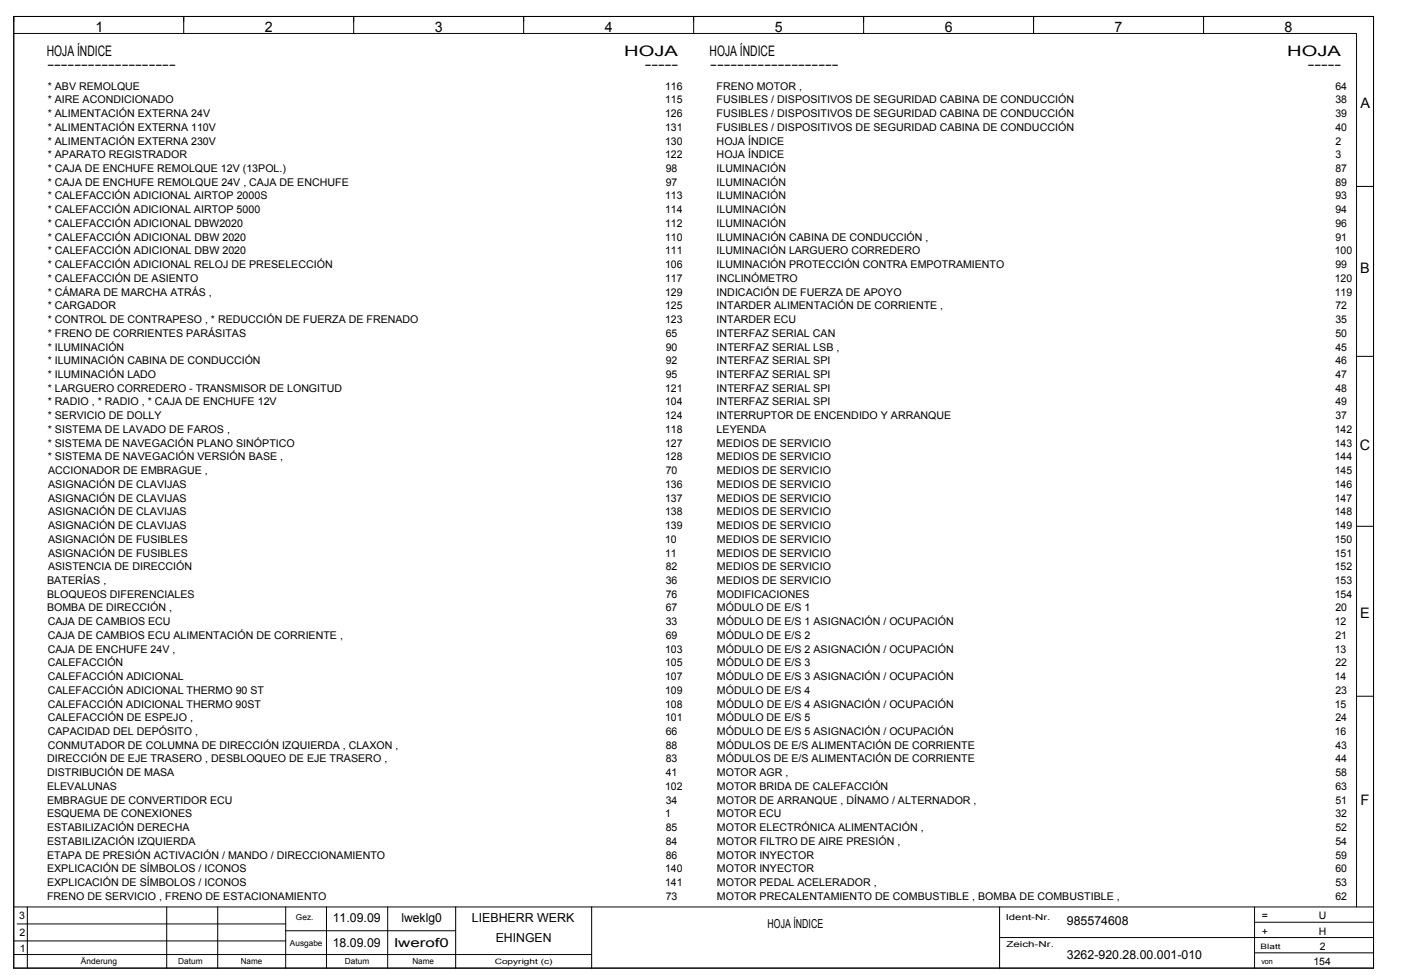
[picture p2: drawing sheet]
<svg xmlns="http://www.w3.org/2000/svg" width="408mm" height="284mm" viewBox="0 0 408 284" stroke-linecap="round" stroke-linejoin="round" font-family="sans-serif">
<defs><g id="words">
<g font-size="4.2">
<text x="27.8" y="9.3">1</text>
<text x="77.1" y="9.3">2</text>
<text x="126.6" y="9.3">3</text>
<text x="176.1" y="9.3">4</text>
<text x="225.6" y="9.3">5</text>
<text x="275.2" y="9.3">6</text>
<text x="324.6" y="9.3">7</text>
<text x="374.1" y="9.3">8</text>
<text x="13.6" y="16.2">HOJA ÍNDICE</text>
<text x="181.8" y="16.2">HOJA</text>
<text x="206.6" y="16.2">HOJA ÍNDICE</text>
<text x="374.9" y="16.2">HOJA</text>
<text x="13.8" y="20.2">-------------------</text>
<text x="187.8" y="20.2">-----</text>
<text x="206.9" y="20.2">-------------------</text>
<text x="380.8" y="20.2">-----</text>
<text x="396.2" y="31.6">A</text>
<text x="396.1" y="79.6">B</text>
<text x="396" y="131.1">C</text>
<text x="396.1" y="180.1">E</text>
<text x="396.2" y="234.5">F</text>
</g>
<g font-size="3.6">
<text x="96.9" y="268.5">11.09.09</text>
<text x="116.9" y="268.5">lweklg0</text>
<text x="137.4" y="268.5">LIEBHERR WERK</text>
<text x="310.7" y="269.5">985574608</text>
<text x="96.9" y="275.9">18.09.09</text>
<text x="114.8" y="275.9">lwerof0</text>
<text x="144.3" y="274.4">EHINGEN</text>
<text x="223.6" y="270.4">HOJA ÍNDICE</text>
<text x="310.7" y="279.4">3262-920.28.00.001-010</text>
</g>
<g font-size="3.1">
<text x="13.9" y="26.1">* ABV REMOLQUE</text>
<text x="193.7" y="26.1">116</text>
<text x="208.7" y="26.1">FRENO MOTOR ,</text>
<text x="388.9" y="26.1">64</text>
<text x="13.9" y="30.1">* AIRE ACONDICIONADO</text>
<text x="13.9" y="34.1">* ALIMENTACIÓN EXTERNA 24V</text>
<text x="193.7" y="30.1">115</text>
<text x="193.7" y="34.1">126</text>
<text x="208.7" y="30.1">FUSIBLES / DISPOSITIVOS DE SEGURIDAD CABINA DE CONDUCCIÓN</text>
<text x="208.7" y="34.1">FUSIBLES / DISPOSITIVOS DE SEGURIDAD CABINA DE CONDUCCIÓN</text>
<text x="388.9" y="30.1">38</text>
<text x="388.9" y="34.1">39</text>
<text x="13.9" y="38.1">* ALIMENTACIÓN EXTERNA 110V</text>
<text x="193.7" y="38.1">131</text>
<text x="208.7" y="38.1">FUSIBLES / DISPOSITIVOS DE SEGURIDAD CABINA DE CONDUCCIÓN</text>
<text x="388.9" y="38.1">40</text>
<text x="13.9" y="42.1">* ALIMENTACIÓN EXTERNA 230V</text>
<text x="13.9" y="46.1">* APARATO REGISTRADOR</text>
<text x="193.7" y="42.1">130</text>
<text x="193.7" y="46.1">122</text>
<text x="208.7" y="42.1">HOJA ÍNDICE</text>
<text x="208.7" y="46.1">HOJA ÍNDICE</text>
<text x="388.9" y="42.1">2</text>
<text x="388.9" y="46.1">3</text>
<text x="13.9" y="50.1">* CAJA DE ENCHUFE REMOLQUE 12V (13POL.)</text>
<text x="193.9" y="50.1">98</text>
<text x="208.7" y="50.1">ILUMINACIÓN</text>
<text x="388.9" y="50.1">87</text>
<text x="13.9" y="54.1">* CAJA DE ENCHUFE REMOLQUE 24V , CAJA DE ENCHUFE</text>
<text x="13.9" y="58.1">* CALEFACCIÓN ADICIONAL AIRTOP 2000S</text>
<text x="193.7" y="58.1">113</text>
<text x="193.9" y="54.1">97</text>
<text x="208.7" y="54.1">ILUMINACIÓN</text>
<text x="208.7" y="58.1">ILUMINACIÓN</text>
<text x="388.9" y="54.1">89</text>
<text x="388.9" y="58.1">93</text>
<text x="13.9" y="62.1">* CALEFACCIÓN ADICIONAL AIRTOP 5000</text>
<text x="193.7" y="62.1">114</text>
<text x="208.7" y="62.1">ILUMINACIÓN</text>
<text x="388.9" y="62.1">94</text>
<text x="13.9" y="66.1">* CALEFACCIÓN ADICIONAL DBW2020</text>
<text x="13.9" y="70.1">* CALEFACCIÓN ADICIONAL DBW 2020</text>
<text x="193.7" y="66.1">112</text>
<text x="193.7" y="70.1">110</text>
<text x="208.7" y="66.1">ILUMINACIÓN</text>
<text x="208.7" y="70.1">ILUMINACIÓN CABINA DE CONDUCCIÓN ,</text>
<text x="388.9" y="66.1">96</text>
<text x="388.9" y="70.1">91</text>
<text x="13.9" y="74.1">* CALEFACCIÓN ADICIONAL DBW 2020</text>
<text x="193.7" y="74.1">111</text>
<text x="208.7" y="74.1">ILUMINACIÓN LARGUERO CORREDERO</text>
<text x="388.7" y="74.1">100</text>
<text x="13.9" y="78.1">* CALEFACCIÓN ADICIONAL RELOJ DE PRESELECCIÓN</text>
<text x="13.9" y="82.1">* CALEFACCIÓN DE ASIENTO</text>
<text x="193.7" y="78.1">106</text>
<text x="193.7" y="82.1">117</text>
<text x="208.7" y="78.1">ILUMINACIÓN PROTECCIÓN CONTRA EMPOTRAMIENTO</text>
<text x="208.7" y="82.1">INCLINÓMETRO</text>
<text x="388.7" y="82.1">120</text>
<text x="388.9" y="78.1">99</text>
<text x="13.9" y="86.1">* CÁMARA DE MARCHA ATRÁS ,</text>
<text x="193.7" y="86.1">129</text>
<text x="208.7" y="86.1">INDICACIÓN DE FUERZA DE APOYO</text>
<text x="388.7" y="86.1">119</text>
<text x="13.9" y="90.1">* CARGADOR</text>
<text x="13.9" y="94.1">* CONTROL DE CONTRAPESO , * REDUCCIÓN DE FUERZA DE FRENADO</text>
<text x="193.7" y="90.1">125</text>
<text x="193.7" y="94.1">123</text>
<text x="208.7" y="90.1">INTARDER ALIMENTACIÓN DE CORRIENTE ,</text>
<text x="208.7" y="94.1">INTARDER ECU</text>
<text x="388.9" y="90.1">72</text>
<text x="388.9" y="94.1">35</text>
<text x="13.9" y="98.1">* FRENO DE CORRIENTES PARÁSITAS</text>
<text x="193.9" y="98.1">65</text>
<text x="208.7" y="98.1">INTERFAZ SERIAL CAN</text>
<text x="388.9" y="98.1">50</text>
<text x="13.9" y="102.1">* ILUMINACIÓN</text>
<text x="13.9" y="106.1">* ILUMINACIÓN CABINA DE CONDUCCIÓN</text>
<text x="193.9" y="102.1">90</text>
<text x="193.9" y="106.1">92</text>
<text x="208.7" y="102.1">INTERFAZ SERIAL LSB ,</text>
<text x="208.7" y="106.1">INTERFAZ SERIAL SPI</text>
<text x="388.9" y="102.1">45</text>
<text x="388.9" y="106.1">46</text>
<text x="13.9" y="110.1">* ILUMINACIÓN LADO</text>
<text x="193.9" y="110.1">95</text>
<text x="208.7" y="110.1">INTERFAZ SERIAL SPI</text>
<text x="388.9" y="110.1">47</text>
<text x="13.9" y="114.1">* LARGUERO CORREDERO - TRANSMISOR DE LONGITUD</text>
<text x="13.9" y="118.1">* RADIO , * RADIO , * CAJA DE ENCHUFE 12V</text>
<text x="193.7" y="114.1">121</text>
<text x="193.7" y="118.1">104</text>
<text x="208.7" y="114.1">INTERFAZ SERIAL SPI</text>
<text x="208.7" y="118.1">INTERFAZ SERIAL SPI</text>
<text x="388.9" y="114.1">48</text>
<text x="388.9" y="118.1">49</text>
<text x="13.9" y="122.1">* SERVICIO DE DOLLY</text>
<text x="193.7" y="122.1">124</text>
<text x="208.7" y="122.1">INTERRUPTOR DE ENCENDIDO Y ARRANQUE</text>
<text x="388.9" y="122.1">37</text>
<text x="13.9" y="126.1">* SISTEMA DE LAVADO DE FAROS ,</text>
<text x="13.9" y="130.1">* SISTEMA DE NAVEGACIÓN PLANO SINÓPTICO</text>
<text x="193.7" y="126.1">118</text>
<text x="193.7" y="130.1">127</text>
<text x="208.7" y="126.1">LEYENDA</text>
<text x="208.8" y="130.1">MEDIOS DE SERVICIO</text>
<text x="388.7" y="126.1">142</text>
<text x="388.7" y="130.1">143</text>
<text x="13.9" y="134.1">* SISTEMA DE NAVEGACIÓN VERSIÓN BASE ,</text>
<text x="193.7" y="134.1">128</text>
<text x="208.8" y="134.1">MEDIOS DE SERVICIO</text>
<text x="388.7" y="134.1">144</text>
<text x="14" y="138.1">ACCIONADOR DE EMBRAGUE ,</text>
<text x="14" y="142.1">ASIGNACIÓN DE CLAVIJAS</text>
<text x="193.7" y="142.1">136</text>
<text x="193.9" y="138.1">70</text>
<text x="208.8" y="138.1">MEDIOS DE SERVICIO</text>
<text x="208.8" y="142.1">MEDIOS DE SERVICIO</text>
<text x="388.7" y="138.1">145</text>
<text x="388.7" y="142.1">146</text>
<text x="14" y="146.1">ASIGNACIÓN DE CLAVIJAS</text>
<text x="193.7" y="146.1">137</text>
<text x="208.8" y="146.1">MEDIOS DE SERVICIO</text>
<text x="388.7" y="146.1">147</text>
<text x="14" y="150.1">ASIGNACIÓN DE CLAVIJAS</text>
<text x="14" y="154.1">ASIGNACIÓN DE CLAVIJAS</text>
<text x="193.7" y="150.1">138</text>
<text x="193.7" y="154.1">139</text>
<text x="208.8" y="150.1">MEDIOS DE SERVICIO</text>
<text x="208.8" y="154.1">MEDIOS DE SERVICIO</text>
<text x="388.7" y="150.1">148</text>
<text x="388.7" y="154.1">149</text>
<text x="14" y="158.1">ASIGNACIÓN DE FUSIBLES</text>
<text x="193.7" y="158.1">10</text>
<text x="208.8" y="158.1">MEDIOS DE SERVICIO</text>
<text x="388.7" y="158.1">150</text>
<text x="14" y="162.1">ASIGNACIÓN DE FUSIBLES</text>
<text x="14" y="166.1">ASISTENCIA DE DIRECCIÓN</text>
<text x="193.7" y="162.1">11</text>
<text x="193.9" y="166.1">82</text>
<text x="208.8" y="162.1">MEDIOS DE SERVICIO</text>
<text x="208.8" y="166.1">MEDIOS DE SERVICIO</text>
<text x="388.7" y="162.1">151</text>
<text x="388.7" y="166.1">152</text>
<text x="13.7" y="170.1">BATERÍAS ,</text>
<text x="193.9" y="170.1">36</text>
<text x="208.8" y="170.1">MEDIOS DE SERVICIO</text>
<text x="388.7" y="170.1">153</text>
<text x="13.7" y="174.1">BLOQUEOS DIFERENCIALES</text>
<text x="13.7" y="178.1">BOMBA DE DIRECCIÓN ,</text>
<text x="193.9" y="174.1">76</text>
<text x="193.9" y="178.1">67</text>
<text x="208.8" y="174.1">MODIFICACIONES</text>
<text x="208.8" y="178.1">MÓDULO DE E/S 1</text>
<text x="388.7" y="174.1">154</text>
<text x="388.9" y="178.1">20</text>
<text x="13.9" y="182.1">CAJA DE CAMBIOS ECU</text>
<text x="193.9" y="182.1">33</text>
<text x="208.8" y="182.1">MÓDULO DE E/S 1 ASIGNACIÓN / OCUPACIÓN</text>
<text x="388.7" y="182.1">12</text>
<text x="13.9" y="186.1">CAJA DE CAMBIOS ECU ALIMENTACIÓN DE CORRIENTE ,</text>
<text x="13.9" y="190.1">CAJA DE ENCHUFE 24V ,</text>
<text x="193.7" y="190.1">103</text>
<text x="193.9" y="186.1">69</text>
<text x="208.8" y="186.1">MÓDULO DE E/S 2</text>
<text x="208.8" y="190.1">MÓDULO DE E/S 2 ASIGNACIÓN / OCUPACIÓN</text>
<text x="388.7" y="190.1">13</text>
<text x="388.9" y="186.1">21</text>
<text x="13.9" y="194.1">CALEFACCIÓN</text>
<text x="193.7" y="194.1">105</text>
<text x="208.8" y="194.1">MÓDULO DE E/S 3</text>
<text x="388.9" y="194.1">22</text>
<text x="13.9" y="198.1">CALEFACCIÓN ADICIONAL</text>
<text x="13.9" y="202.1">CALEFACCIÓN ADICIONAL THERMO 90 ST</text>
<text x="193.7" y="198.1">107</text>
<text x="193.7" y="202.1">109</text>
<text x="208.8" y="198.1">MÓDULO DE E/S 3 ASIGNACIÓN / OCUPACIÓN</text>
<text x="208.8" y="202.1">MÓDULO DE E/S 4</text>
<text x="388.7" y="198.1">14</text>
<text x="388.9" y="202.1">23</text>
<text x="13.9" y="206.1">CALEFACCIÓN ADICIONAL THERMO 90ST</text>
<text x="193.7" y="206.1">108</text>
<text x="208.8" y="206.1">MÓDULO DE E/S 4 ASIGNACIÓN / OCUPACIÓN</text>
<text x="388.7" y="206.1">15</text>
<text x="13.9" y="210.1">CALEFACCIÓN DE ESPEJO ,</text>
<text x="13.9" y="214.1">CAPACIDAD DEL DEPÓSITO ,</text>
<text x="193.7" y="210.1">101</text>
<text x="193.9" y="214.1">66</text>
<text x="208.8" y="210.1">MÓDULO DE E/S 5</text>
<text x="208.8" y="214.1">MÓDULO DE E/S 5 ASIGNACIÓN / OCUPACIÓN</text>
<text x="388.7" y="214.1">16</text>
<text x="388.9" y="210.1">24</text>
<text x="13.9" y="218.1">CONMUTADOR DE COLUMNA DE DIRECCIÓN IZQUIERDA , CLAXON ,</text>
<text x="193.9" y="218.1">88</text>
<text x="208.8" y="218.1">MÓDULOS DE E/S ALIMENTACIÓN DE CORRIENTE</text>
<text x="388.9" y="218.1">43</text>
<text x="13.7" y="222.1">DIRECCIÓN DE EJE TRASERO , DESBLOQUEO DE EJE TRASERO ,</text>
<text x="13.7" y="226.1">DISTRIBUCIÓN DE MASA</text>
<text x="193.9" y="222.1">83</text>
<text x="193.9" y="226.1">41</text>
<text x="208.8" y="222.1">MÓDULOS DE E/S ALIMENTACIÓN DE CORRIENTE</text>
<text x="208.8" y="226.1">MOTOR AGR ,</text>
<text x="388.9" y="222.1">44</text>
<text x="388.9" y="226.1">58</text>
<text x="13.7" y="230.1">ELEVALUNAS</text>
<text x="193.7" y="230.1">102</text>
<text x="208.8" y="230.1">MOTOR BRIDA DE CALEFACCIÓN</text>
<text x="388.9" y="230.1">63</text>
<text x="13.7" y="234.1">EMBRAGUE DE CONVERTIDOR ECU</text>
<text x="13.7" y="238.1">ESQUEMA DE CONEXIONES</text>
<text x="193.7" y="238.1">1</text>
<text x="193.9" y="234.1">34</text>
<text x="208.8" y="234.1">MOTOR DE ARRANQUE , DÍNAMO / ALTERNADOR ,</text>
<text x="208.8" y="238.1">MOTOR ECU</text>
<text x="388.9" y="234.1">51</text>
<text x="388.9" y="238.1">32</text>
<text x="13.7" y="242.1">ESTABILIZACIÓN DERECHA</text>
<text x="193.9" y="242.1">85</text>
<text x="208.8" y="242.1">MOTOR ELECTRÓNICA ALIMENTACIÓN ,</text>
<text x="388.9" y="242.1">52</text>
<text x="13.7" y="246.1">ESTABILIZACIÓN IZQUIERDA</text>
<text x="13.7" y="250.1">ETAPA DE PRESIÓN ACTIVACIÓN / MANDO / DIRECCIONAMIENTO</text>
<text x="193.9" y="246.1">84</text>
<text x="193.9" y="250.1">86</text>
<text x="208.8" y="246.1">MOTOR FILTRO DE AIRE PRESIÓN ,</text>
<text x="208.8" y="250.1">MOTOR INYECTOR</text>
<text x="388.9" y="246.1">54</text>
<text x="388.9" y="250.1">59</text>
<text x="13.7" y="254.1">EXPLICACIÓN DE SÍMBOLOS / ICONOS</text>
<text x="193.7" y="254.1">140</text>
<text x="208.8" y="254.1">MOTOR INYECTOR</text>
<text x="388.9" y="254.1">60</text>
<text x="13.7" y="258.1">EXPLICACIÓN DE SÍMBOLOS / ICONOS</text>
<text x="13.7" y="262.1">FRENO DE SERVICIO , FRENO DE ESTACIONAMIENTO</text>
<text x="193.7" y="258.1">141</text>
<text x="193.9" y="262.1">73</text>
<text x="208.8" y="258.1">MOTOR PEDAL ACELERADOR ,</text>
<text x="208.8" y="262.1">MOTOR PRECALENTAMIENTO DE COMBUSTIBLE , BOMBA DE COMBUSTIBLE ,</text>
<text x="388.9" y="258.1">53</text>
<text x="388.9" y="262.1">62</text>
</g>
<g font-size="3">
<text x="5.6" y="267.8">3</text>
<text x="367.5" y="267.8">=</text>
<text x="384.1" y="267.8">U</text>
<text x="5.7" y="272.7">2</text>
<text x="367.5" y="272.2">+</text>
<text x="384.1" y="272.2">H</text>
<text x="5.8" y="277.2">1</text>
<text x="382.5" y="281.1">154</text>
<text x="384.4" y="276.7">2</text>
</g>
<g font-size="2.4">
<text x="86.2" y="268">Gez.</text>
<text x="292.9" y="268">Ident-Nr.</text>
<text x="84.4" y="275.5">Ausgabe</text>
<text x="293.1" y="275.9">Zeich-Nr.</text>
<text x="23.5" y="280.9">Änderung</text>
<text x="51.9" y="280.9">Datum</text>
<text x="70.1" y="280.9">Name</text>
<text x="100.4" y="280.9">Datum</text>
<text x="120.1" y="280.9">Name</text>
</g>
<g font-size="2.2">
<text x="144.1" y="280.8">Copyright (c)</text>
<text x="367.1" y="276.4">Blatt</text>
<text x="367.3" y="280.8">von</text>
</g>
</g></defs>
<g fill="none" stroke="#000" stroke-width=".29">
<path d="M4 4.8h396v277.2h-396zM4 9.7h391.1v254.5M53.5 4.8v4.9M103 4.8v4.9M152.5 4.8v4.9M202 4.8v4.9M251.5 4.8v4.9M301 4.8v4.9M350.5 4.8v4.9M395.1 54.3h4.9M395.1 103.8h4.9M395.1 153.3h4.9"/>
<path d="M395.1 202.8h4.9M4 278h168.3M4 274.1h79.2M4 264.2h396M5 269.1h78.2M8 264.2v17.8M48.5 264.2v17.8M63.4 264.2v17.8M83.2 264.2v17.8M83.2 271.1h49.5M95.1 264.2v17.8M112.9 264.2v17.8"/>
<path d="M132.7 264.2v17.8M172.3 264.2v17.8M291.1 264.2v17.8M291.1 273.1h108.9M365.4 264.2v17.8M365.4 277.5h34.6M365.4 268.6h34.6"/>
</g>
<use href="#words"/>
</svg>
